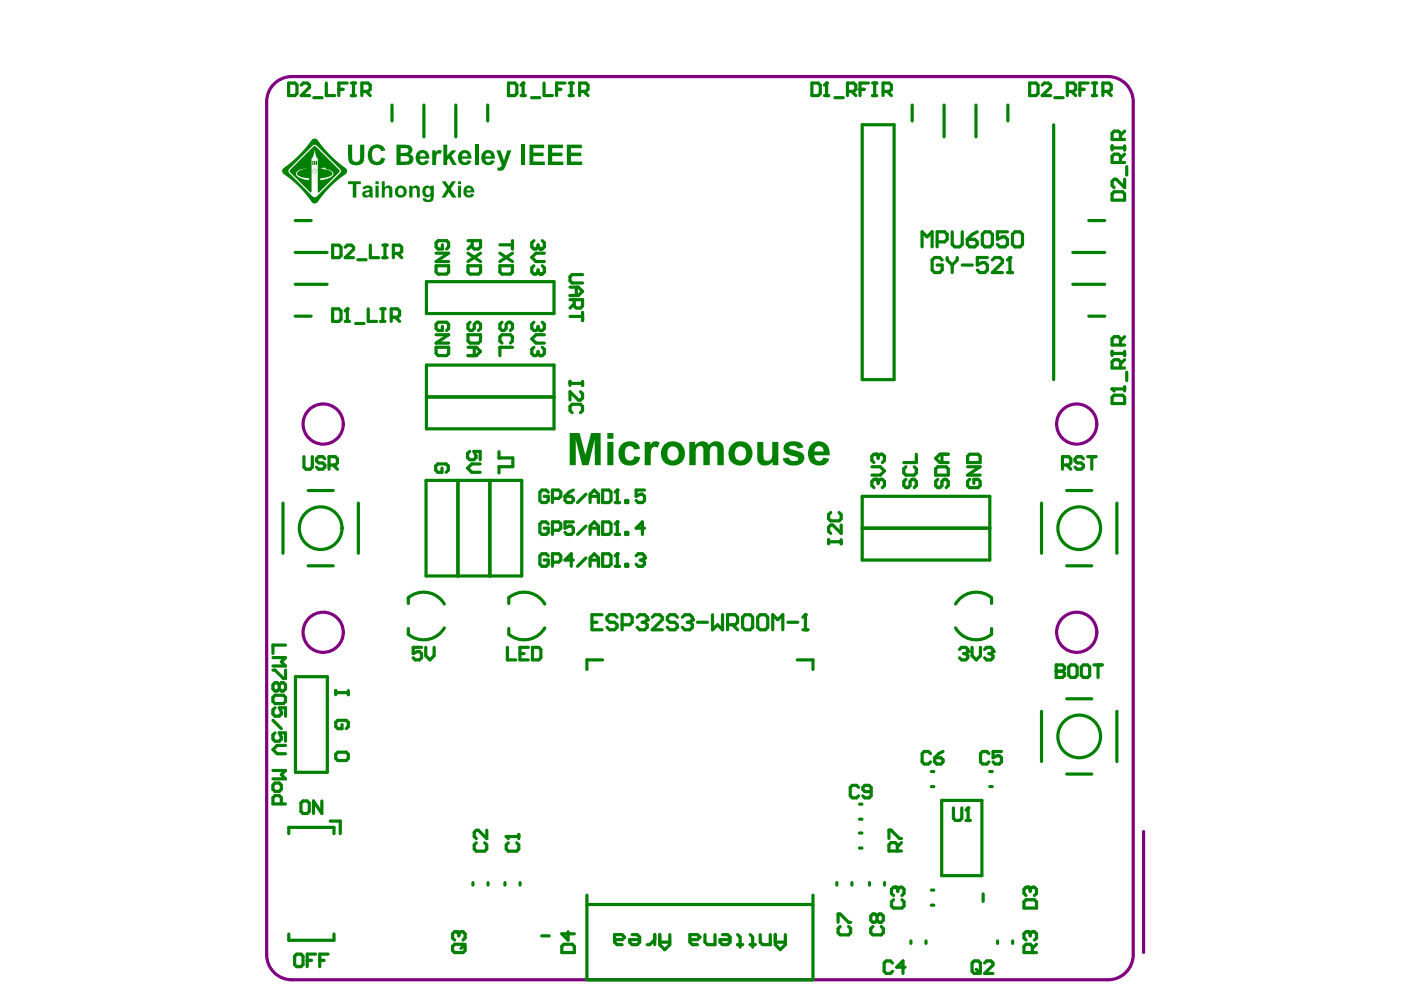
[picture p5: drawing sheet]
<svg xmlns="http://www.w3.org/2000/svg" width="297mm" height="210mm" viewBox="0 0 297 210" stroke-linecap="round" stroke-linejoin="round" font-family="sans-serif">
<g fill="none" stroke="#800080" stroke-width=".68">
<path d="M58.1 17.8a5.3 5.3 0 0 1 3.8-1.6h173a5.3 5.3 0 0 1 5.4 5.4v180.8a5.3 5.3 0 0 1-5.4 5.3h-173a5.3 5.3 0 0 1-5.4-5.3v-180.8a5.3 5.3 0 0 1 1.6-3.8zM242.5 176.3v25.6"/>
<circle cx="68.5" cy="89.9" r="4.3"/>
<circle cx="228.3" cy="89.9" r="4.3"/>
<circle cx="68.5" cy="134.1" r="4.3"/>
<circle cx="228.3" cy="134.1" r="4.3"/>
</g>
<g fill="#008000">
<path d="M66.3 34.1l.2 .1v.8h-.3z"/>
<path d="M66.6 34.2h.2v.8h-.2z"/>
<path d="M67 34.1l.2 .1v.8h-.2z"/>
<path d="M66.7 35.9v.3h.2l-.2 .1z"/>
<path d="M66.2 36.3a.5 .5 0 0 1 1 0 .5 .5 0 0 1-1 0zM66.3 36.3a.43 .43 0 0 0 .8 0 .43 .43 0 0 0-.8 0z"/>
<path d="M66.1 29.6l.6-.2 .5 .2 2.5 2.9 1.7 1.7 2 1.5 .2 .5-.2 .6-3.2 2.6-1.5 1.6-1.4 1.9-.5 .2-.6-.1-2.4-3-1.9-1.8-1.8-1.3-.3-.5 .2-.7 3.1-2.5 1.6-1.8zM61.3 35.9l-.2 .4 .2 .4 5 5 .3 .1 .5-.1 5-5 .2-.4-.2-.4-5-5.1-.4-.1-.4 .1z"/>
<path d="M61.5 36l5-5h.2l5.2 5 .1 .3-4.5 4.6-.1-.2v-5.5l.1-.1h-.1v-1.2l.1-.1-.3-.5-.1 .3-.4-1.9-.4 1.9-.1-.3-.1 .5h-.2l.2 .1v1.2h-.2l.2 .1v5.5l-.2 .2-4.4-4.4zM67.9 35.6l1.9 .5 .5 .4 .2 .3-.2 .4-.5 .2-1.9 .4v.4l1.8-.4 .9-.7v-.5l-.5-.4-1.1-.4v-.2zM62.9 36.4l-.1 .6 .4 .5 1 .4 1.3 .3v-.4l-1.8-.3-.5-.3-.3-.4 .2-.3 .5-.4 1.8-.5-1.6 .3z"/>
</g>
<g fill="none" stroke="#008000" stroke-width=".68">
<path d="M83.1 22.3v3.3M89.9 22.3v6.7M96.6 22.3v6.7M103.4 22.3v3.3M227.5 53.5h6.7M230.8 46.8h3.4M90.4 77.4h27.1v13.5h-27.1zM227.5 60.3h6.7M230.8 67h3.4M90.4 84.2h27.1M105.8 95.8v1.3h2.9v1.9h-2.9M127.8 139.9h-3.4v2"/>
<path d="M169 139.9h3.4v2M124.4 189.8v17.9h48v-17.9M124.4 191.8h48"/>
</g>
<circle cx="105.8" cy="97.1" r=".34" fill="#008000"/>
<g fill="none" stroke="#008000" stroke-width=".68">
<path d="M182.8 26.4h6.8v54.1h-6.8zM193.4 22.3v3.3M200.2 22.3v6.7M206.9 22.3v6.7M213.7 22.3v3.3M223.4 26.4v54.1M62.6 46.8h3.4M62.6 53.5h6.7M90.4 59.7h27.1v6.8h-27.1zM62.6 67h3.4M62.6 60.3h6.7M105.8 99v1.3"/>
<path d="M60 106.7v10.6M65.3 104h5.4M65.3 120h5.4M76 106.7v10.6M90.3 101.9h20.3v20.2h-20.3zM97.1 101.9v20.2M103.9 101.9v20.2M182.8 105.2h27.1v13.5h-27.1zM182.8 112h27.1M220.8 106.7v10.6M226.2 104h5.3M226.2 120h5.3"/>
<path d="M236.8 106.7v10.6M86.6 126.7v1.2M86.6 133.3v1.2M107.9 126.7v1.2M107.9 133.3v1.2M210.2 126.7v1.2M210.2 133.3v1.2M62.6 143.5h6.8v20.2h-6.8zM220.8 150.8v10.7M226.2 148.2h5.3M236.8 150.8v10.7M61.2 176.8v-1.4h9.6v1.4"/>
<path d="M70 174.1h2.1v2.7M182.2 170.5h.6M182.2 173.7h.6M182.2 176.6h.6M182.2 179.8h.6M197.5 163.6h.5M197.5 166.8h.5M199.7 169.7h8.5v16h-8.5zM209.8 163.6h.6M209.8 166.8h.6M226.2 164.1h5.3M61.2 198v1.4h9.6v-1.4"/>
<path d="M100.3 187.1v.6M103.5 187.1v.6M107.1 187.1v.6M110.3 187.1v.6M114.9 198.4h1.6M130.3 199.2h1.6l.5-.5-.5-.5h-1.6v1.6l.5 .5h1.1M134 198.2h1.1l.5 .5v1.1l-.5 .5h-1.1l-.5-.5v-.6h2.1M138.8 199.2l-1 1.1h-.6M138.8 198.2v2.1M139.9 199.8h2.1M139.9 198.2v2.1l1 1.1 1.1-1.1v-2.1M146.3 199.2h1.6l.5-.5-.5-.5h-1.6v1.6l.5 .5h1.1"/>
<path d="M149.5 198.2v1.6l.5 .5h1.6v-2.1M153.2 198.2h1.1l.5 .5v1.1l-.5 .5h-1.1l-.5-.5v-.6h2.1M156.4 198.2l.5 .5v2.1M159 198.2l.6 .5v2.1M161.2 198.2v1.6l.5 .5h1.6v-2.1M164.4 198.2v2.1l1 1.1 1.1-1.1v-2.1M164.4 199.8h2.1M177.4 187.1v.6M180.6 187.1v.6M184.3 187.1v.6M187.5 187.1v.6M193.1 199.5v.5"/>
<path d="M196.3 199.5v.5M197.5 188.7h.5M197.5 191.9h.5M208.4 189.5v1.6M211.5 199.5v.5M214.7 199.5v.5M156.4 200.3h1.1M159 200.3h1.1"/>
</g>
<g fill="#008000">
<path d="M120.8 91.8h2.1l1.2 4.7 1.2-4.7h2.1v6.8h-1.3v-5.4l-1.3 5.4h-1.4l-1.3-5.4v5.4h-1.3z"/>
<path d="M131.7 94.2a2.58 2.58 0 0 1 3.8 .4l.2 .5-1.2 .2a1.01 1.01 0 0 0-1.3-.7 1.01 1.01 0 0 0-.7 1.2 1.41 1.41 0 0 0 1.1 1.9l.6-.2 .3-.8 1.3 .2a2.41 2.41 0 0 1-2.9 1.7 2.41 2.41 0 0 1-1.8-2.9z"/>
<path d="M136.7 93.7h1.2v.7a1.25 1.25 0 0 1 2-.6l-.4 1.1a.94 .94 0 0 0-1.2 0 .94 .94 0 0 0-.3 1.1v2.6h-1.3z"/>
<path d="M146.2 93.7h1.2v.7a1.71 1.71 0 0 1 2.9 0 1.72 1.72 0 0 1 2-.8 1.72 1.72 0 0 1 1.2 1.9v3.1h-1.4v-2.8a.84 .84 0 0 0-.2-1 .84 .84 0 0 0-1-.1l-.4 .8v3.1h-1.4v-2.7a.98 .98 0 0 0-.6-1.3 1.04 1.04 0 0 0-1 1.4v2.6h-1.3z"/>
<path d="M160.6 93.7h1.2l.1 3.2a.89 .89 0 0 0 .9 .9 .89 .89 0 0 0 .9-.8v-3.3h1.3v4.9h-1.2v-.7a1.81 1.81 0 0 1-3.2-.3z"/>
<path d="M166.4 94.2l.4-.3a3 3 0 0 1 3.3 .3l.3 .6-1.3 .3a1.08 1.08 0 0 0-1.8-.2l.2 .3 1 .3a2.37 2.37 0 0 1 2 1.2 1.87 1.87 0 0 1-2.4 2 2.15 2.15 0 0 1-2.2-1.5l1.4-.2a1.14 1.14 0 0 0 1.9 .3 .73 .73 0 0 0-.9-.6 2.88 2.88 0 0 1-2-1l-.2-.8z"/>
<path d="M73.8 38.4h2.7v.6h-1v2.9h-.7v-2.9h-1z"/>
<path d="M81 38.4h.6v1.3a.9 .9 0 0 1 1-.3 .9 .9 0 0 1 .6 1v1.5h-.7v-1.4a.5 .5 0 0 0-.5-.6 .5 .5 0 0 0-.4 .6v1.4h-.6z"/>
<path d="M86.8 39.4h.6v.3a.85 .85 0 0 1 1.1-.3 .85 .85 0 0 1 .5 .9v1.6h-.6v-1.4a.53 .53 0 0 0-.6-.6 .53 .53 0 0 0-.4 .8v1.2h-.6z"/>
<path d="M93.7 38.4h.8l.7 1.1 .6-1.1h.8l-1 1.7 1.2 1.8h-.9l-.7-1.2-.8 1.2h-.8l1.2-1.8z"/>
<path d="M73.8 30.7h.9v2.3a.89 .89 0 0 0 .4 1.2 .89 .89 0 0 0 1.2-.4l.1-3.1h.8v2.4a1.73 1.73 0 0 1-.7 1.7 1.73 1.73 0 0 1-1.9 .1 1.36 1.36 0 0 1-.7-1.7z"/>
<path d="M78.5 31.2a1.94 1.94 0 0 1 3.2 .7l-.9 .2a1.03 1.03 0 0 0-1.3-.7 1.03 1.03 0 0 0-.6 1.3v.2a1.08 1.08 0 0 0 1.4 1.3l.4-.4 .1-.4 .9 .2a1.91 1.91 0 0 1-2.2 1.4 1.91 1.91 0 0 1-1.5-2.2v-.6z"/>
<path d="M91.6 31.9h.8v.4a.85 .85 0 0 1 1.3-.3l-.3 .7a.58 .58 0 0 0-.8 0 .58 .58 0 0 0-.1 .7v1.6h-.9z"/>
<path d="M94 30.7h.8v2.3l1-1.1h1l-1.1 1.1 1.1 2h-.8l-.8-1.4-.4 .4v1h-.8z"/>
<path d="M100.6 30.7h.8v4.3h-.8z"/>
<path d="M105.2 31.9h.9l.8 2.1 .6-2.1h.9l-1.3 3.5a1.07 1.07 0 0 1-1.6 .7l-.1-.6a.73 .73 0 0 0 1-.5z"/>
<path d="M110.6 30.7h.8v4.3h-.8z"/>
<path d="M112.3 30.7h3.1v.7h-2.3v1h2.1v.7h-2.1v1.1h2.4v.8h-3.2z"/>
<path d="M116.2 30.7h3.2v.7h-2.3v1h2.1v.7h-2.1v1.1h2.3v.8h-3.2z"/>
<path d="M120.2 30.7h3.2v.7h-2.3v1h2.1v.7h-2.1v1.1h2.3v.8h-3.2z"/>
<path d="M128.8 91.8h1.3v1.2h-1.3zM128.8 93.7h1.3v4.9h-1.3z"/>
<path d="M141.7 95.2a1.64 1.64 0 0 0 1 2.5 1.55 1.55 0 0 0 1.2-1.6 1.55 1.55 0 0 0-1.3-1.5l-.5 .2zM140.1 96.1a2.6 2.6 0 0 1 5.2 0 2.6 2.6 0 0 1-5.2 0z"/>
<path d="M156.1 95.1a1.75 1.75 0 0 0 .4 2.5 1.26 1.26 0 0 0 1.3-.3 1.26 1.26 0 0 0 .4-1.2 1.22 1.22 0 0 0-.7-1.3 1.22 1.22 0 0 0-1.4 .3zM155 94.4a2.59 2.59 0 0 1 4.2 .3 2.59 2.59 0 0 1-1.6 3.9 2.59 2.59 0 0 1-3.2-2.6l.1-.7z"/>
<path d="M172.9 94.8l-.2 .9h1.9a1.01 1.01 0 0 0-.5-1 1.01 1.01 0 0 0-1.2 .1zM171.9 94.4a2.33 2.33 0 0 1 2.7-.6 2.33 2.33 0 0 1 1.3 2.5v.2h-3.2a.98 .98 0 0 0 .7 1.2 .98 .98 0 0 0 1.2-.7l1.2 .3a2.41 2.41 0 0 1-3.1 1.2 2.41 2.41 0 0 1-1.3-3z"/>
<path d="M77.4 41a.46 .46 0 0 0 .7 .4 .46 .46 0 0 0 .1-.7zM77 39.7l.2-.2a1.11 1.11 0 0 1 1.7 .4l.1 1.7 .1 .3h-.6l-.1-.3a1.02 1.02 0 0 1-1.6-.2 .84 .84 0 0 1 1-1 .33 .33 0 0 0 .5-.3 .33 .33 0 0 0-.5-.2l-.4 .2h-.6z"/>
<path d="M79.6 38.4h.7v.6h-.7zM79.6 39.4h.7v2.5h-.7z"/>
<path d="M84.5 40.1a.78 .78 0 0 0-.1 .8 .78 .78 0 0 0 .7 .4 .73 .73 0 0 0 .5-.9 .73 .73 0 0 0-1-.4zM83.7 40.6a1.3 1.3 0 0 1 2.5 0 1.3 1.3 0 0 1-2.5 0z"/>
<path d="M90.4 40a.76 .76 0 0 0-.2 .9 .76 .76 0 0 0 .8 .4 .8 .8 0 0 0 .3-.8 .8 .8 0 0 0-.6-.6zM89.7 39.7a.95 .95 0 0 1 1.6 0v-.3h.7l-.1 2.3a1.15 1.15 0 0 1-1.7 1.1l-.4-.2-.2-.6 .8 .1a.5 .5 0 0 0 .5 .3 .5 .5 0 0 0 .4-.6v-.3a1.04 1.04 0 0 1-1.3 .2 1.04 1.04 0 0 1-.5-1.2z"/>
<path d="M97.1 38.4h.6v.6h-.6zM97.1 39.4h.6v2.5h-.6z"/>
<path d="M99 40l-.1 .4h1a.5 .5 0 0 0-.3-.5 .5 .5 0 0 0-.6 .1zM98.5 39.7a1.22 1.22 0 0 1 1.4-.2 1.22 1.22 0 0 1 .7 1.3h-1.7a.58 .58 0 0 0 .3 .5 .58 .58 0 0 0 .6 0l.1-.2 .6 .1a1.22 1.22 0 0 1-1.7 .6 1.22 1.22 0 0 1-.4-1.8z"/>
<path d="M84.9 31.4v1h1.2a.5 .5 0 0 0 .5-.7 .5 .5 0 0 0-.8-.3zM84.9 33.1v1.1h1a.62 .62 0 0 0 .9-.5 .62 .62 0 0 0-.8-.6zM84.1 30.7h1.9a1.17 1.17 0 0 1 1.2 .5 1.17 1.17 0 0 1 0 1.3l-.4 .2a1.19 1.19 0 0 1 .8 1.5 1.19 1.19 0 0 1-1.6 .7l-1.9 .1z"/>
<path d="M89.1 32.6l-.1 .6h1.2a.63 .63 0 0 0-.3-.7 .63 .63 0 0 0-.8 .1zM88.5 32.2h.1a1.5 1.5 0 0 1 1.8-.2 1.5 1.5 0 0 1 .6 1.6h-2a.6 .6 0 0 0 .4 .8 .6 .6 0 0 0 .8-.4l.8 .1a1.5 1.5 0 0 1-2.1 .8 1.5 1.5 0 0 1-.6-2.1z"/>
<path d="M98 32.8l-.1 .4h1.2a.62 .62 0 0 0-.4-.7 .62 .62 0 0 0-.7 .3zM97.5 32.2h.1a1.46 1.46 0 0 1 1.6-.2 1.46 1.46 0 0 1 .8 1.5v.1h-2.1a.6 .6 0 0 0 .4 .8 .6 .6 0 0 0 .8-.4l.8 .1a1.43 1.43 0 0 1-1.6 .9 1.43 1.43 0 0 1-1.2-1.4l.1-.9z"/>
<path d="M103 32.7l-.1 .5h1.3a.65 .65 0 0 0-.5-.7 .65 .65 0 0 0-.7 .2zM102.5 32.2a1.45 1.45 0 0 1 1.7-.2 1.45 1.45 0 0 1 .8 1.5v.1h-2.1a.63 .63 0 0 0 .4 .8 .63 .63 0 0 0 .8-.4l.8 .1a1.53 1.53 0 0 1-2.1 .7 1.53 1.53 0 0 1-.6-2.1z"/>
</g>
<g fill="none" stroke="#008000" stroke-width=".68">
<path d="M195.5 52.3v-3.1l1.1 1 1-1v3.1M198.7 51.3h1.6l.5-.6v-1l-.5-.5h-1.6v3.1M199.8 55.1l-.6-.5h-1l-.6 .5v2.2l.6 .5h1l.6-.5v-1.1h-1.1M200.8 54.6v.5l1.1 1.1M201.9 49.2v2.6l.5 .5h1.1l.5-.5v-2.6M201.9 56.2v1.6M202.9 54.6v.5l-1 1.1M204 56.2h2.1M205.1 50.7h1.6l.5 .6v.5l-.5 .5h-1.1l-.5-.5zM207.2 49.2l-1.1 .5-1 1M208.8 49.2h1.1l.5 .5v2.1l-.5 .5h-1.1l-.5-.5v-2.1zM209.3 54.6h-2.1v1.6l1.1-.5h.5l.5 .5v1.1l-.5 .5h-1.1l-.5-.5"/>
<path d="M210.4 55.1l.5-.5h1.1l.5 .5v.6l-2.1 2.1h2.1M213.6 49.2h-2.1v1.5l1-.5h.6l.5 .5v1.1l-.5 .5h-1.1l-.5-.5M213.6 57.8h1.1M214.1 54.6v3.2M215.2 49.2h1.1l.5 .5v2.1l-.5 .5h-1.1l-.5-.5v-2.1z"/>
</g>
<circle cx="214.1" cy="54.6" r=".34" fill="#008000"/>
<path d="M214.1 54.6l-.5 .5M185.7 101.6h-.4l-.4 .5v.9l.4 .4" fill="none" stroke="#008000" stroke-width=".68"/>
<circle cx="185.7" cy="101.6" r=".34" fill="#008000"/>
<path d="M184.9 99h1.7l.9 .8-.9 .9h-1.7M185.7 96.3h-.4l-.4 .4v.9l.4 .5M185.7 101.6l.5 .5M186.2 102.1v.4M186.2 102.1l.4-.5h.5l.4 .5v.9l-.4 .4" fill="none" stroke="#008000" stroke-width=".68"/>
<circle cx="185.7" cy="96.3" r=".34" fill="#008000"/>
<g fill="none" stroke="#008000" stroke-width=".68">
<path d="M92.5 73.6h2.6v1.4l-.4 .4h-1.8l-.4-.4zM92.5 71h2.6l-2.6 1.7h2.6M93.8 69.2v.9h-.9l-.4-.5v-.8l.4-.5h1.8l.4 .5v.8l-.4 .5M99.2 71h2.7v1.3l-.5 .4h-1.7l-.5-.4zM99.2 73.6h1.8l.9 .9-.9 .9h-1.8M99.7 68.3l-.5 .5v.8l.5 .5h.4l.5-.5v-.8l.4-.5h.4l.5 .5v.8l-.5 .5M100.6 73.6v1.8M106.4 68.3l-.4 .5v.8l.4 .5h.5l.4-.5v-.8l.5-.5h.4l.4 .5v.8l-.4 .5M106.4 72.7l-.4-.4v-.9l.4-.4h1.8l.4 .4v.9l-.4 .4M108.6 73.6h-2.6v1.8M115 68.3l.4 .5v.8l-.4 .5h-.5M185.7 96.3l.5 .4"/>
<path d="M186.2 96.7v.5M186.2 96.7l.4-.4h.5l.4 .4v.9l-.4 .5M192.1 99l-.5 .4v.9l.5 .4h1.7l.5-.4v-.9l-.5-.4M194.3 96.3v1.8h-2.7M198.4 99.4l.4-.4h1.8l.4 .4v1.3h-2.6zM199.7 96.3v1.8M201 96.3h-1.7l-.9 .9 .9 .9h1.7M205.1 96.7l.5-.4h1.8l.4 .4v1.4h-2.7zM205.1 99h2.7l-2.7 1.7h2.7M192.1 101.6l-.5 .5v.9l.5 .4h.4l.4-.4v-.9l.5-.5h.4l.5 .5v.9l-.5 .4M198.8 101.6l-.4 .5v.9l.4 .4h.5l.4-.4v-.9l.5-.5h.4l.4 .5v.9l-.4 .4M205.6 101.6l-.5 .5v.9l.5 .4h1.8l.4-.4v-.9l-.4-.5h-.9v.9"/>
</g>
<circle cx="114.5" cy="70.1" r=".34" fill="#008000"/>
<path d="M113.2 68.3l-.5 .5v.8l.5 .5h.4l.5-.5M114.1 69.6l.4 .5M114.1 69.2v.4M115 73.6l.4 .5v.9l-.4 .4h-.5M115.4 71h-1.8l-.9 .9 .9 .8h1.8" fill="none" stroke="#008000" stroke-width=".68"/>
<circle cx="114.5" cy="75.4" r=".34" fill="#008000"/>
<path d="M113.2 73.6l-.5 .5v.9l.5 .4h.4l.5-.4M114.1 75l.4 .4M114.1 74.5v.5M116.2 117.9l-.4-.5h-.9l-.4 .5v1.7l.4 .5h.9l.4-.5v-.9h-.8M117.1 119.2h1.4l.4-.5v-.8l-.4-.5h-1.4v2.7M121.6 118.7h-1.8l1.3-1.3v2.7M124.2 118.3l-1.8 1.8M125.1 118.7h1.8M127.8 117.4h1.3l.4 .5v1.7l-.4 .5h-1.3zM130.9 117.4v2.7M125.1 120.1v-1.8l.9-.9 .9 .9v1.8M130.4 120.1h.9" fill="none" stroke="#008000" stroke-width=".68"/>
<circle cx="130.9" cy="117.4" r=".34" fill="#008000"/>
<path d="M130.9 117.4l-.5 .5M132.7 119.6h.4v.5h-.4zM134.9 117.9l.4-.5h.9l.4 .5v.4" fill="none" stroke="#008000" stroke-width=".68"/>
<circle cx="136.6" cy="118.3" r=".34" fill="#008000"/>
<path d="M116.2 111.1l-.4-.4h-.9l-.4 .4v1.8l.4 .4h.9l.4-.4v-.9h-.8M117.1 112.4h1.4l.4-.4v-.9l-.4-.4h-1.4v2.6M121.6 110.7h-1.8v1.3l.9-.5h.4l.5 .5v.9l-.5 .4h-.9l-.4-.4M124.2 111.5l-1.8 1.8M125.1 112h1.8M125.1 113.3v-1.8l.9-.8 .9 .8v1.8M127.8 110.7h1.3l.4 .4v1.8l-.4 .4h-1.3zM130.4 113.3h.9M130.9 110.7v2.6M135.8 118.7h.4M136.2 118.7l.4 .5v.4l-.4 .5h-.9l-.4-.5M136.6 118.3l-.4 .4" fill="none" stroke="#008000" stroke-width=".68"/>
<circle cx="130.9" cy="110.7" r=".34" fill="#008000"/>
<g fill="none" stroke="#008000" stroke-width=".68">
<path d="M116.2 104.3l-.4-.4h-.9l-.4 .4v1.8l.4 .5h.9l.4-.5v-.9h-.8M117.1 105.7h1.4l.4-.5v-.9l-.4-.4h-1.4v2.7M119.8 105.2h1.3l.5 .5v.4l-.5 .5h-.9l-.4-.5zM121.6 103.9l-.9 .4-.9 .9M124.2 104.8l-1.8 1.8M125.1 105.2h1.8M125.1 106.6v-1.8l.9-.9 .9 .9v1.8M127.8 103.9h1.3l.4 .4v1.8l-.4 .5h-1.3zM130.4 106.6h.9M130.9 110.7l-.5 .4M130.9 103.9v2.7M132.7 112.9h.4v.4h-.4z"/>
<path d="M136.6 112h-1.7l1.3-1.3v2.6"/>
</g>
<circle cx="130.9" cy="103.9" r=".34" fill="#008000"/>
<g fill="none" stroke="#008000" stroke-width=".68">
<path d="M92.5 56.3h2.6v1.4l-.4 .4h-1.8l-.4-.4zM92.5 53.7h2.6l-2.6 1.8h2.6M93.8 51.9v.9h-.9l-.4-.4v-.9l.4-.5h1.8l.4 .5v.9l-.4 .4M99.2 51h2.7v1.4l-.5 .4h-.8l-.5-.4v-1.4M99.2 56.3h2.7v1.4l-.5 .4h-1.7l-.5-.4zM99.2 53.7l2.7 1.8M100.1 51.9l-.9 .9M101.9 53.7l-2.7 1.8M106 56.3h2.6v1.4l-.4 .4h-1.8l-.4-.4zM106 51.9h2.6M106 53.7l2.6 1.8M108.6 51v1.8"/>
<path d="M108.6 53.7l-2.6 1.8M115 51l.4 .5v.9l-.4 .4h-.5M93.7 99.3v.8h-.9l-.4-.4v-.9l.4-.4h1.8l.4 .4v.9l-.4 .4M99.6 95.7l-.5 .5v.8l.5 .5h.9l.4-.5v-.4l-.4-.9h1.3v1.8M101.8 98.4h-1.8l-.9 .9 .9 .8h1.8M130.9 103.9l-.5 .4M132.7 106.1h.4v.5h-.4zM136.6 103.9h-1.7v1.3l.9-.4h.4l.4 .4v.9l-.4 .5h-.9l-.4-.5M57.9 139.4h2.6l-.9 .9 .9 .9h-2.6M60.5 136.8h-2.6v1.7M57.9 147.8l.4-.4h1.8l.4 .4v.9l-.4 .5h-1.8l-.4-.5zM57.9 142.1h.4l1.8 1.8h.4v-1.8"/>
<path d="M57.9 152.7l1.7 1.8M58.3 150.1l-.4 .4v.9l.4 .4h.9l.4-.4v-.4l-.4-.9h1.3v1.7M58.3 155.4l-.4 .4v.9l.4 .5h.9l.4-.5v-.4l-.4-.9h1.3v1.8M59.2 145.2l-.4-.5h-.5l-.4 .5v.9l.4 .4h.5l.4-.4M59.2 145.2l.4-.5h.5l.4 .5v.9l-.4 .4h-.5l-.4-.4M59.2 145.2v.9M60.5 158h-1.7l-.9 .9 .9 .9h1.7M71.2 159.9l.4-.4h1.8l.4 .4v.9l-.4 .5h-1.8l-.4-.5zM71.2 146.4v.9M71.2 146.9h2.6M72.5 153.6v.9h-.9l-.4-.4v-.9l.4-.5h1.8l.4 .5v.9l-.4 .4M73.8 146.4v.9"/>
<path d="M57.9 166.5l.4-.5h.9l.4 .5v.8l-.4 .5h-.9l-.4-.5zM57.9 163.4h2.6l-.9 .8 .9 .9h-2.6M59.6 170.5v-1.4l-.4-.4h-.9l-.4 .4v1.4h2.6M63.8 170.3l.4-.5h.9l.5 .5v1.7l-.5 .5h-.9l-.4-.5zM68.2 169.8v2.7l-1.7-2.7v2.7M62.5 202.7l.4-.4h.9l.4 .4v1.8l-.4 .5h-.9l-.4-.5zM65.1 203.6h.9M66.9 202.3h-1.8v2.7M67.8 203.6h.9M69.6 202.3h-1.8v2.7"/>
</g>
<circle cx="114.5" cy="52.8" r=".34" fill="#008000"/>
<path d="M113.2 51l-.5 .5v.9l.5 .4h.4l.5-.4M114.1 52.4l.4 .4M114.1 51.9v.5M115 56.3l.4 .5v.9l-.4 .4h-.5M115.4 53.7h-1.8l-.9 .9 .9 .9h1.8" fill="none" stroke="#008000" stroke-width=".68"/>
<circle cx="114.5" cy="58.1" r=".34" fill="#008000"/>
<path d="M113.2 56.3l-.5 .5v.9l.5 .4h.4l.5-.4M114.1 57.7l.4 .4M114.1 57.2v.5M125.5 131.9h1.1M127.6 130.3h-2.1v3.2h2.1M130.8 130.9l-.5-.6h-1.1l-.5 .6v.5l.5 .5h1.1l.5 .6v.5l-.5 .5h-1.1l-.5-.5M131.9 132.5h1.6l.5-.6v-1l-.5-.6h-1.6v3.2M135.1 130.9l.5-.6h1.1l.5 .6v.5" fill="none" stroke="#008000" stroke-width=".68"/>
<circle cx="137.2" cy="131.4" r=".34" fill="#008000"/>
<path d="M136.2 131.9h.5M136.7 131.9l.5 .6v.5l-.5 .5h-1.1l-.5-.5M137.2 131.4l-.5 .5M138.3 130.9l.5-.6h1.1l.5 .6v.5l-2.1 2.1h2.1M143.6 130.9l-.5-.6h-1.1l-.5 .6v.5l.5 .5h1.1l.5 .6v.5l-.5 .5h-1.1l-.5-.5M144.7 130.9l.5-.6h1.1l.5 .6v.5" fill="none" stroke="#008000" stroke-width=".68"/>
<circle cx="146.8" cy="131.4" r=".34" fill="#008000"/>
<g fill="none" stroke="#008000" stroke-width=".68">
<path d="M145.7 131.9h.6M146.3 131.9l.5 .6v.5l-.5 .5h-1.1l-.5-.5M146.8 131.4l-.5 .5M147.9 131.9h2.1M151.1 130.3v3.2l1-1 1.1 1v-3.2M154.3 132.5h1.6l.5-.6v-1l-.5-.6h-1.6v3.2M155.3 132.5l1.1 1M157.5 130.9l.5-.6h1l.6 .6v2.1l-.6 .5h-1l-.5-.5zM160.6 130.9l.6-.6h1l.6 .6v2.1l-.6 .5h-1l-.6-.5zM163.8 133.5v-3.2l1.1 1.1 1.1-1.1v3.2M167 131.9h2.2M170.2 133.5h1.1"/>
<path d="M170.8 130.3v3.2"/>
</g>
<circle cx="170.8" cy="130.3" r=".34" fill="#008000"/>
<path d="M123.5 58.2h-2.2l-.4 .5v.9l.4 .4h2.2M120.9 60.9h1.7l.9 .9-.9 .9h-1.7M120.9 63.5h2.6v1.4l-.4 .4h-.9l-.5-.4v-1.4M120.9 67.1h2.6M121.7 64.4l-.8 .9M122.2 60.9v1.8M123.5 66.2v1.8M170.8 130.3l-.6 .6M202.1 171.3v2.2l.5 .5h.9l.4-.5v-2.2M204.8 174h.9M205.2 171.3v2.7" fill="none" stroke="#008000" stroke-width=".68"/>
<circle cx="205.2" cy="171.3" r=".34" fill="#008000"/>
<path d="M188.5 177.8v-1.8h.4l1.8 1.8h.4M191.1 178.7l-.8 .8M205.2 171.3l-.4 .4M190.3 180.4v-1.3l-.5-.4h-.9l-.4 .4v1.3h2.6M218 197.5h-.5l-.4 .5v.9l.4 .4M218.9 202v-1.4l-.5-.4h-.9l-.4 .4v1.4h2.7M219.8 200.2l-.9 .9" fill="none" stroke="#008000" stroke-width=".68"/>
<circle cx="218" cy="197.5" r=".34" fill="#008000"/>
<path d="M96.8 197.5h-.4l-.5 .5v.9l.5 .4M218 197.5l.4 .5M218.4 198v.4M218.4 198l.5-.5h.4l.5 .5v.9l-.5 .4M95.9 200.6l.5-.4h1.8l.4 .4v.9l-.4 .5h-1.8l-.5-.5zM98.6 200.2l-.9 .9" fill="none" stroke="#008000" stroke-width=".68"/>
<circle cx="96.8" cy="197.5" r=".34" fill="#008000"/>
<path d="M64.4 96.8v2.2l.5 .5h.9l.4-.5v-2.2M68.9 97.3l-.5-.5h-.9l-.4 .5v.4l.4 .5h.9l.5 .4v.4l-.5 .5h-.9l-.4-.5M69.8 98.6h1.3l.4-.4v-.9l-.4-.5h-1.3v2.7M70.7 98.6l.8 .9M223.9 141v2.6h1.4l.4-.4v-.4l-.4-.5h-1.4M96.8 197.5l.5 .5M97.3 198v.4M97.3 198l.4-.5h.5l.4 .5v.9l-.4 .4M206.1 204.2l.4-.5h.9l.5 .5v1.8l-.5 .4h-.9l-.4-.4zM207 205.5l.9 .9M208.8 204.2l.4-.5h.9l.4 .5v.4l-1.7 1.8h1.7" fill="none" stroke="#008000" stroke-width=".68"/>
<circle cx="223.9" cy="142.3" r=".34" fill="#008000"/>
<g fill="none" stroke="#008000" stroke-width=".68">
<path d="M120.9 81.3h2.6M120.9 80.8v.9M121.3 87.5l-.4-.5v-.8l.4-.5h1.8l.4 .5v.8l-.4 .5M123.1 83.1l.4 .4v.9l-.4 .4h-.5l-1.7-1.7v1.7M123.5 80.8v.9M225.3 98.6h1.3l.4-.4v-.9l-.4-.5h-1.3v2.7M226.2 98.6l.8 .9M229.7 97.3l-.4-.5h-.9l-.5 .5v.4l.5 .5h.9l.4 .4v.4l-.4 .5h-.9l-.5-.5M230.6 96.8h1.8M231.5 96.8v2.7M175.7 114.4v.9M175.7 114.9h2.6"/>
<path d="M176.1 108.7l-.4 .4v.9l.4 .4h1.8l.4-.4v-.9l-.4-.4M178.3 111.3v1.8l-1.7-1.8h-.5l-.4 .5v.9l.4 .4M178.3 114.4v.9M89.4 137.3h-1.8v1.3l.9-.5h.4l.5 .5v.9l-.5 .4h-.9l-.4-.4M90.3 137.3v1.7l.9 .9 .8-.9v-1.7M107.6 137.3v2.6h1.8M110.2 138.6h.9M112 137.3h-1.8v2.6h1.8M112.9 137.3h1.3l.5 .4v1.8l-.5 .4h-1.3zM203.4 137.7l.5-.4h.9l.4 .4v.4M223.9 141h1.4l.4 .4v.5l-.4 .4h-1.4M226.6 141.4l.4-.4h.9l.5 .4v1.8l-.5 .4h-.9l-.4-.4z"/>
<path d="M229.3 141.4l.4-.4h.9l.4 .4v1.8l-.4 .4h-.9l-.4-.4zM231.9 141h1.8M232.8 141v2.6"/>
</g>
<circle cx="205.2" cy="138.1" r=".34" fill="#008000"/>
<path d="M204.3 138.6h.5M204.8 138.6l.4 .4v.5l-.4 .4h-.9l-.5-.4M205.2 138.1l-.4 .5M206.1 137.3v1.7l.9 .9 .9-.9v-1.7M208.8 137.7l.4-.4h.9l.4 .4v.4" fill="none" stroke="#008000" stroke-width=".68"/>
<circle cx="210.5" cy="138.1" r=".34" fill="#008000"/>
<g fill="none" stroke="#008000" stroke-width=".68">
<path d="M61.2 17.6h1.3l.5 .5v1.7l-.5 .5h-1.3zM63.9 18.1l.4-.5h.9l.4 .5v.4l-1.7 1.8h1.7M69.2 17.6v2.7h1.8M71.8 18.9h.9M73.6 17.6h-1.8v2.7M74.5 17.6h.9M74.9 17.6v2.7M76.7 19.4h1.4l.4-.5v-.8l-.4-.5h-1.4v2.7M77.6 19.4l.9 .9M218.3 17.6h1.3l.5 .5v1.7l-.5 .5h-1.3zM221 18.1l.4-.5h.9l.4 .5v.4l-1.7 1.8h1.7M226.3 19.4h1.3l.5-.5v-.8l-.5-.5h-1.3v2.7"/>
<path d="M227.2 19.4l.9 .9M229 18.9h.8M230.7 17.6h-1.7v2.7M231.6 17.6h.9M232.1 17.6v2.7M233.8 19.4h1.4l.4-.5v-.8l-.4-.5h-1.4v2.7M234.7 19.4l.9 .9M66.5 20.7h1.8M74.5 20.3h.9M223.6 20.7h1.8M231.6 20.3h.9M235.8 30.9v.9"/>
<path d="M235.8 31.4h2.6M237.6 29.6v-1.3l-.5-.5h-.9l-.4 .5v1.3h2.6M237.6 34.5v-1.4l-.5-.4h-.9l-.4 .4v1.4h2.6M238.4 30.9v.9M238.4 38v1.8l-1.7-1.8h-.5l-.4 .4v.9l.4 .5M238.4 32.7l-.8 .9M238.4 27.8l-.8 .9M238.9 35.3v1.8M70.5 52h1.4l.4 .4v1.8l-.4 .4h-1.4zM73.2 52.4l.4-.4h.9l.5 .4v.5l-1.8 1.7h1.8M75.9 55.1h1.7M78.5 52v2.6h1.8"/>
<path d="M81.2 54.6h.9M81.2 52h.9M81.6 52v2.6M83.4 53.7h1.3l.5-.4v-.9l-.5-.4h-1.3v2.6M84.3 53.7l.9 .9M235.8 41.1l.4-.4h1.8l.4 .4v1.3h-2.6zM235.8 84.2l.4-.4h1.8l.4 .4v1.4h-2.6zM235.8 82.5h2.6M238.4 82v.9M209.6 138.6h.5M210.1 138.6l.4 .4v.5l-.4 .4h-.9l-.4-.4M210.5 138.1l-.4 .5"/>
<path d="M120.4 197.5v1.8l-1.3-1.3h2.7M119.1 200.6l.5-.4h1.7l.5 .4v1.4h-2.7z"/>
</g>
<circle cx="235.8" cy="82.5" r=".34" fill="#008000"/>
<path d="M172.1 17.6h1.4l.4 .5v1.7l-.4 .5h-1.4zM175.2 17.6v2.7M174.8 20.3h.9M235.8 74.5v.9M235.8 74.9h2.6M237.6 78v-1.3l-.5-.4h-.9l-.4 .4v1.3h2.6M237.6 73.2v-1.4l-.5-.4h-.9l-.4 .4v1.4h2.6M238.4 76.3l-.8 .8M238.4 74.5v.9M238.4 71.4l-.8 .9M238.9 78.9v1.8M235.8 82.5l.4 .4" fill="none" stroke="#008000" stroke-width=".68"/>
<circle cx="175.2" cy="17.6" r=".34" fill="#008000"/>
<g fill="none" stroke="#008000" stroke-width=".68">
<path d="M175.2 17.6l-.4 .5M179.7 19.4h1.3l.5-.5v-.8l-.5-.5h-1.3v2.7M180.6 19.4l.9 .9M182.3 18.9h.9M184.1 17.6h-1.8v2.7M185 17.6h.9M185.4 17.6v2.7M187.2 19.4h1.4l.4-.5v-.8l-.4-.5h-1.4v2.7M188.1 19.4l.9 .9M177 20.7h1.8M185 20.3h.9M70.5 65.5h1.4l.4 .4v1.8l-.4 .4h-1.4z"/>
<path d="M73.2 68.1h.9M73.6 65.5v2.6"/>
</g>
<circle cx="73.6" cy="65.5" r=".34" fill="#008000"/>
<path d="M107.8 17.6h1.3l.5 .5v1.7l-.5 .5h-1.3zM110.9 17.6v2.7M110.5 20.3h.9M73.6 65.5l-.4 .4M75.4 68.6h1.8M78.1 65.5v2.6h1.7M80.7 68.1h.9M80.7 65.5h.9M81.2 65.5v2.6M83 67.3h1.3l.4-.5v-.9l-.4-.4h-1.3v2.6M83.8 67.3l.9 .8" fill="none" stroke="#008000" stroke-width=".68"/>
<circle cx="110.9" cy="17.6" r=".34" fill="#008000"/>
<path d="M110.9 17.6l-.4 .5M115.3 17.6v2.7h1.8M118 18.9h.9M119.8 17.6h-1.8v2.7M120.7 17.6h.9M121.1 17.6v2.7M122.9 19.4h1.3l.5-.5v-.8l-.5-.5h-1.3v2.7M123.8 19.4l.9 .9M112.7 20.7h1.8M120.7 20.3h.9M217.1 191.2l.4-.4h1.8l.5 .4v1.3h-2.7zM218 188.1h-.5l-.4 .4v.9l.4 .5" fill="none" stroke="#008000" stroke-width=".68"/>
<circle cx="218" cy="188.1" r=".34" fill="#008000"/>
<g fill="none" stroke="#008000" stroke-width=".68">
<path d="M197.3 159.8l-.5-.5h-.8l-.5 .5v1.7l.5 .5h.8l.5-.5M199.9 159.3l-.8 .5-.9 .9M209.7 159.8l-.5-.5h-.9l-.4 .5v1.7l.4 .5h.9l.5-.5M212.3 159.3h-1.7v1.4l.8-.5h.5l.4 .5v.8l-.4 .5h-.9l-.4-.5M182 167l-.4-.5h-.9l-.4 .5v1.7l.4 .5h.9l.4-.5M184.7 167.8h-1.3l-.5-.4v-.4l.5-.5h.9l.4 .5v1.7l-.4 .5h-.9l-.5-.5M198.2 160.7h1.3l.4 .4v.4l-.4 .5h-.9l-.4-.5zM177.7 195.6v-1.8h.4l1.8 1.8h.5M178.1 196.4l-.4 .5v.9l.4 .4h1.8l.5-.4v-.9l-.5-.5M185.1 196.4l-.5 .5v.9l.5 .4h1.7l.5-.4v-.9l-.5-.5M185.9 194.2l-.4-.4h-.4l-.5 .4v.9l.5 .5h.4l.4-.5M185.9 194.2l.5-.4h.4l.5 .4v.9l-.5 .5h-.4l-.5-.5"/>
<path d="M185.9 194.2v.9M189.5 190.8l-.5 .4v.9l.5 .4h1.7l.5-.4v-.9l-.5-.4M189.9 188.1h-.4l-.5 .4v.9l.5 .5M218 188.1l.4 .4M218.4 188.5v.5M218.4 188.5l.5-.4h.4l.5 .4v.9l-.5 .5M189.2 204.2l-.4-.5h-.9l-.4 .5v1.8l.4 .4h.9l.4-.4M191.9 205.1h-1.8l1.3-1.4v2.7"/>
</g>
<circle cx="189.9" cy="188.1" r=".34" fill="#008000"/>
<path d="M101 178.7l-.5 .4v.9l.5 .5h1.8l.4-.5v-.9l-.4-.4M103.2 176v1.8l-1.8-1.8h-.4l-.5 .5v.9l.5 .4M107.3 177.4h2.7M107.8 178.7l-.5 .4v.9l.5 .5h1.7l.5-.5v-.9l-.5-.4M110 176.9v.9M189.9 188.1l.4 .4M190.3 188.5v.5M190.3 188.5l.5-.4h.4l.5 .4v.9l-.5 .5" fill="none" stroke="#008000" stroke-width=".68"/>
<circle cx="107.3" cy="177.4" r=".34" fill="#008000"/>
<g fill="none" stroke="#008000" stroke-width=".68">
<path d="M86.6 126.7a5.1 5.1 0 0 1 7.6 1.4M94.2 133.1a5.1 5.1 0 0 1-7.6 1.4M107.9 126.7a5.1 5.1 0 0 1 7.6 1.4M115.5 133.1a5.1 5.1 0 0 1-7.6 1.4M202.6 133.1a5.1 5.1 0 0 0 7.6 1.4M210.2 126.7a5.1 5.1 0 0 0-7.6 1.4M107.3 177.4l.5 .4"/>
<circle cx="68" cy="112" r="4.5"/>
<circle cx="228.8" cy="112" r="4.5"/>
<circle cx="228.8" cy="156.1" r="4.5"/>
</g>
</svg>
